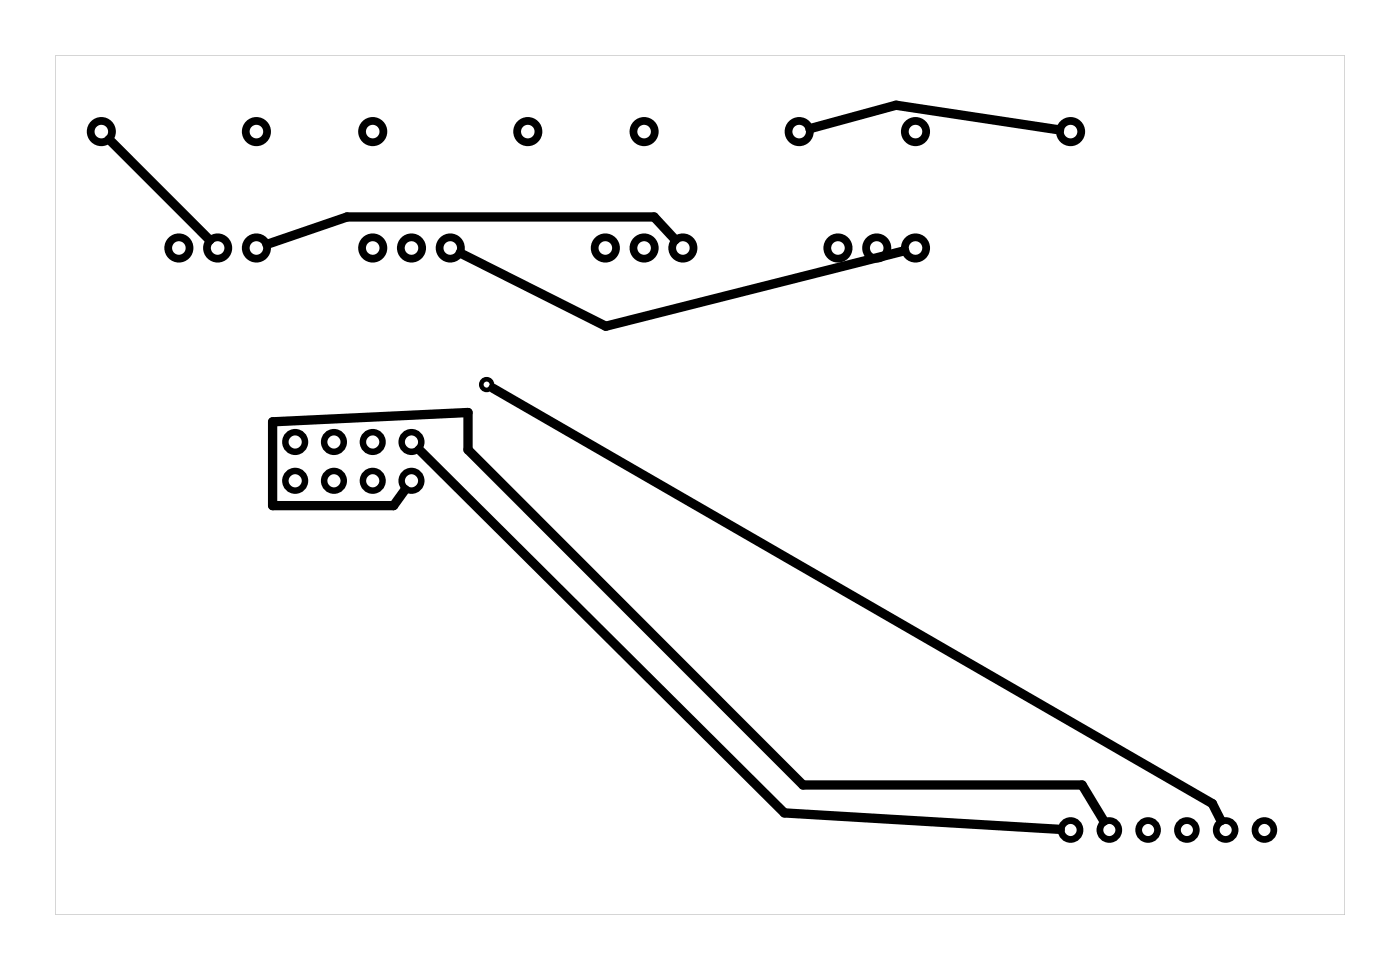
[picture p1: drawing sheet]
<svg xmlns="http://www.w3.org/2000/svg" width="92mm" height="63mm" viewBox="0 0 92 63" stroke-linecap="round" stroke-linejoin="round" font-family="sans-serif">
<path d="M3.6 3.6h84.5v56.3h-84.5zM3.6 3.6v56.3h84.5v-56.3z" fill="#000"/>
<g fill="none" stroke="#000" stroke-width=".51">
<circle cx="6.6" cy="8.6" r=".7"/>
<circle cx="11.7" cy="16.2" r=".7"/>
<circle cx="14.3" cy="16.2" r=".7"/>
<circle cx="16.8" cy="16.2" r=".7"/>
<circle cx="16.8" cy="8.6" r=".7"/>
<circle cx="24.4" cy="16.2" r=".7"/>
<circle cx="24.4" cy="8.6" r=".7"/>
<circle cx="27" cy="16.2" r=".7"/>
<circle cx="29.5" cy="16.2" r=".7"/>
<circle cx="34.6" cy="8.6" r=".7"/>
<circle cx="39.7" cy="16.2" r=".7"/>
<circle cx="42.2" cy="8.6" r=".7"/>
<circle cx="42.2" cy="16.2" r=".7"/>
<circle cx="44.7" cy="16.2" r=".7"/>
<circle cx="52.4" cy="8.6" r=".7"/>
<circle cx="54.9" cy="16.2" r=".7"/>
<circle cx="57.4" cy="16.2" r=".7"/>
<circle cx="60" cy="16.2" r=".7"/>
<circle cx="60" cy="8.6" r=".7"/>
<circle cx="70.1" cy="8.6" r=".7"/>
</g>
<g fill="none" stroke="#000" stroke-width=".42">
<circle cx="19.3" cy="28.9" r=".64"/>
<circle cx="19.3" cy="31.5" r=".64"/>
<circle cx="21.9" cy="31.5" r=".64"/>
<circle cx="21.9" cy="28.9" r=".64"/>
<circle cx="24.4" cy="28.9" r=".64"/>
<circle cx="24.4" cy="31.5" r=".64"/>
<circle cx="27" cy="31.5" r=".64"/>
<circle cx="27" cy="28.9" r=".64"/>
</g>
<g fill="none" stroke="#000" stroke-width=".44">
<circle cx="70.1" cy="54.3" r=".62"/>
<circle cx="72.7" cy="54.3" r=".62"/>
<circle cx="75.2" cy="54.3" r=".62"/>
<circle cx="77.8" cy="54.3" r=".62"/>
<circle cx="80.3" cy="54.3" r=".62"/>
<circle cx="82.8" cy="54.3" r=".62"/>
</g>
<circle cx="31.9" cy="25.2" r=".35" fill="none" stroke="#000" stroke-width=".3"/>
<path d="M7.2 9.1l6.5 6.6M44.2 15.7l-1.3-1.5h-20.2l-5.2 1.8M53.1 8.4l5.6-1.5 10.7 1.6M59.3 16.4l-19.6 5-9.6-4.8M26.5 32.1l-.7 1h-7.9v-5.5l12.8-.6v2.4l21.9 22h18.3l1.4 2.4M27.5 29.4l23.9 23.8 18.1 1.1M32.3 25.4l47.1 27.2 .6 1.1" fill="none" stroke="#000" stroke-width=".61"/>
</svg>
